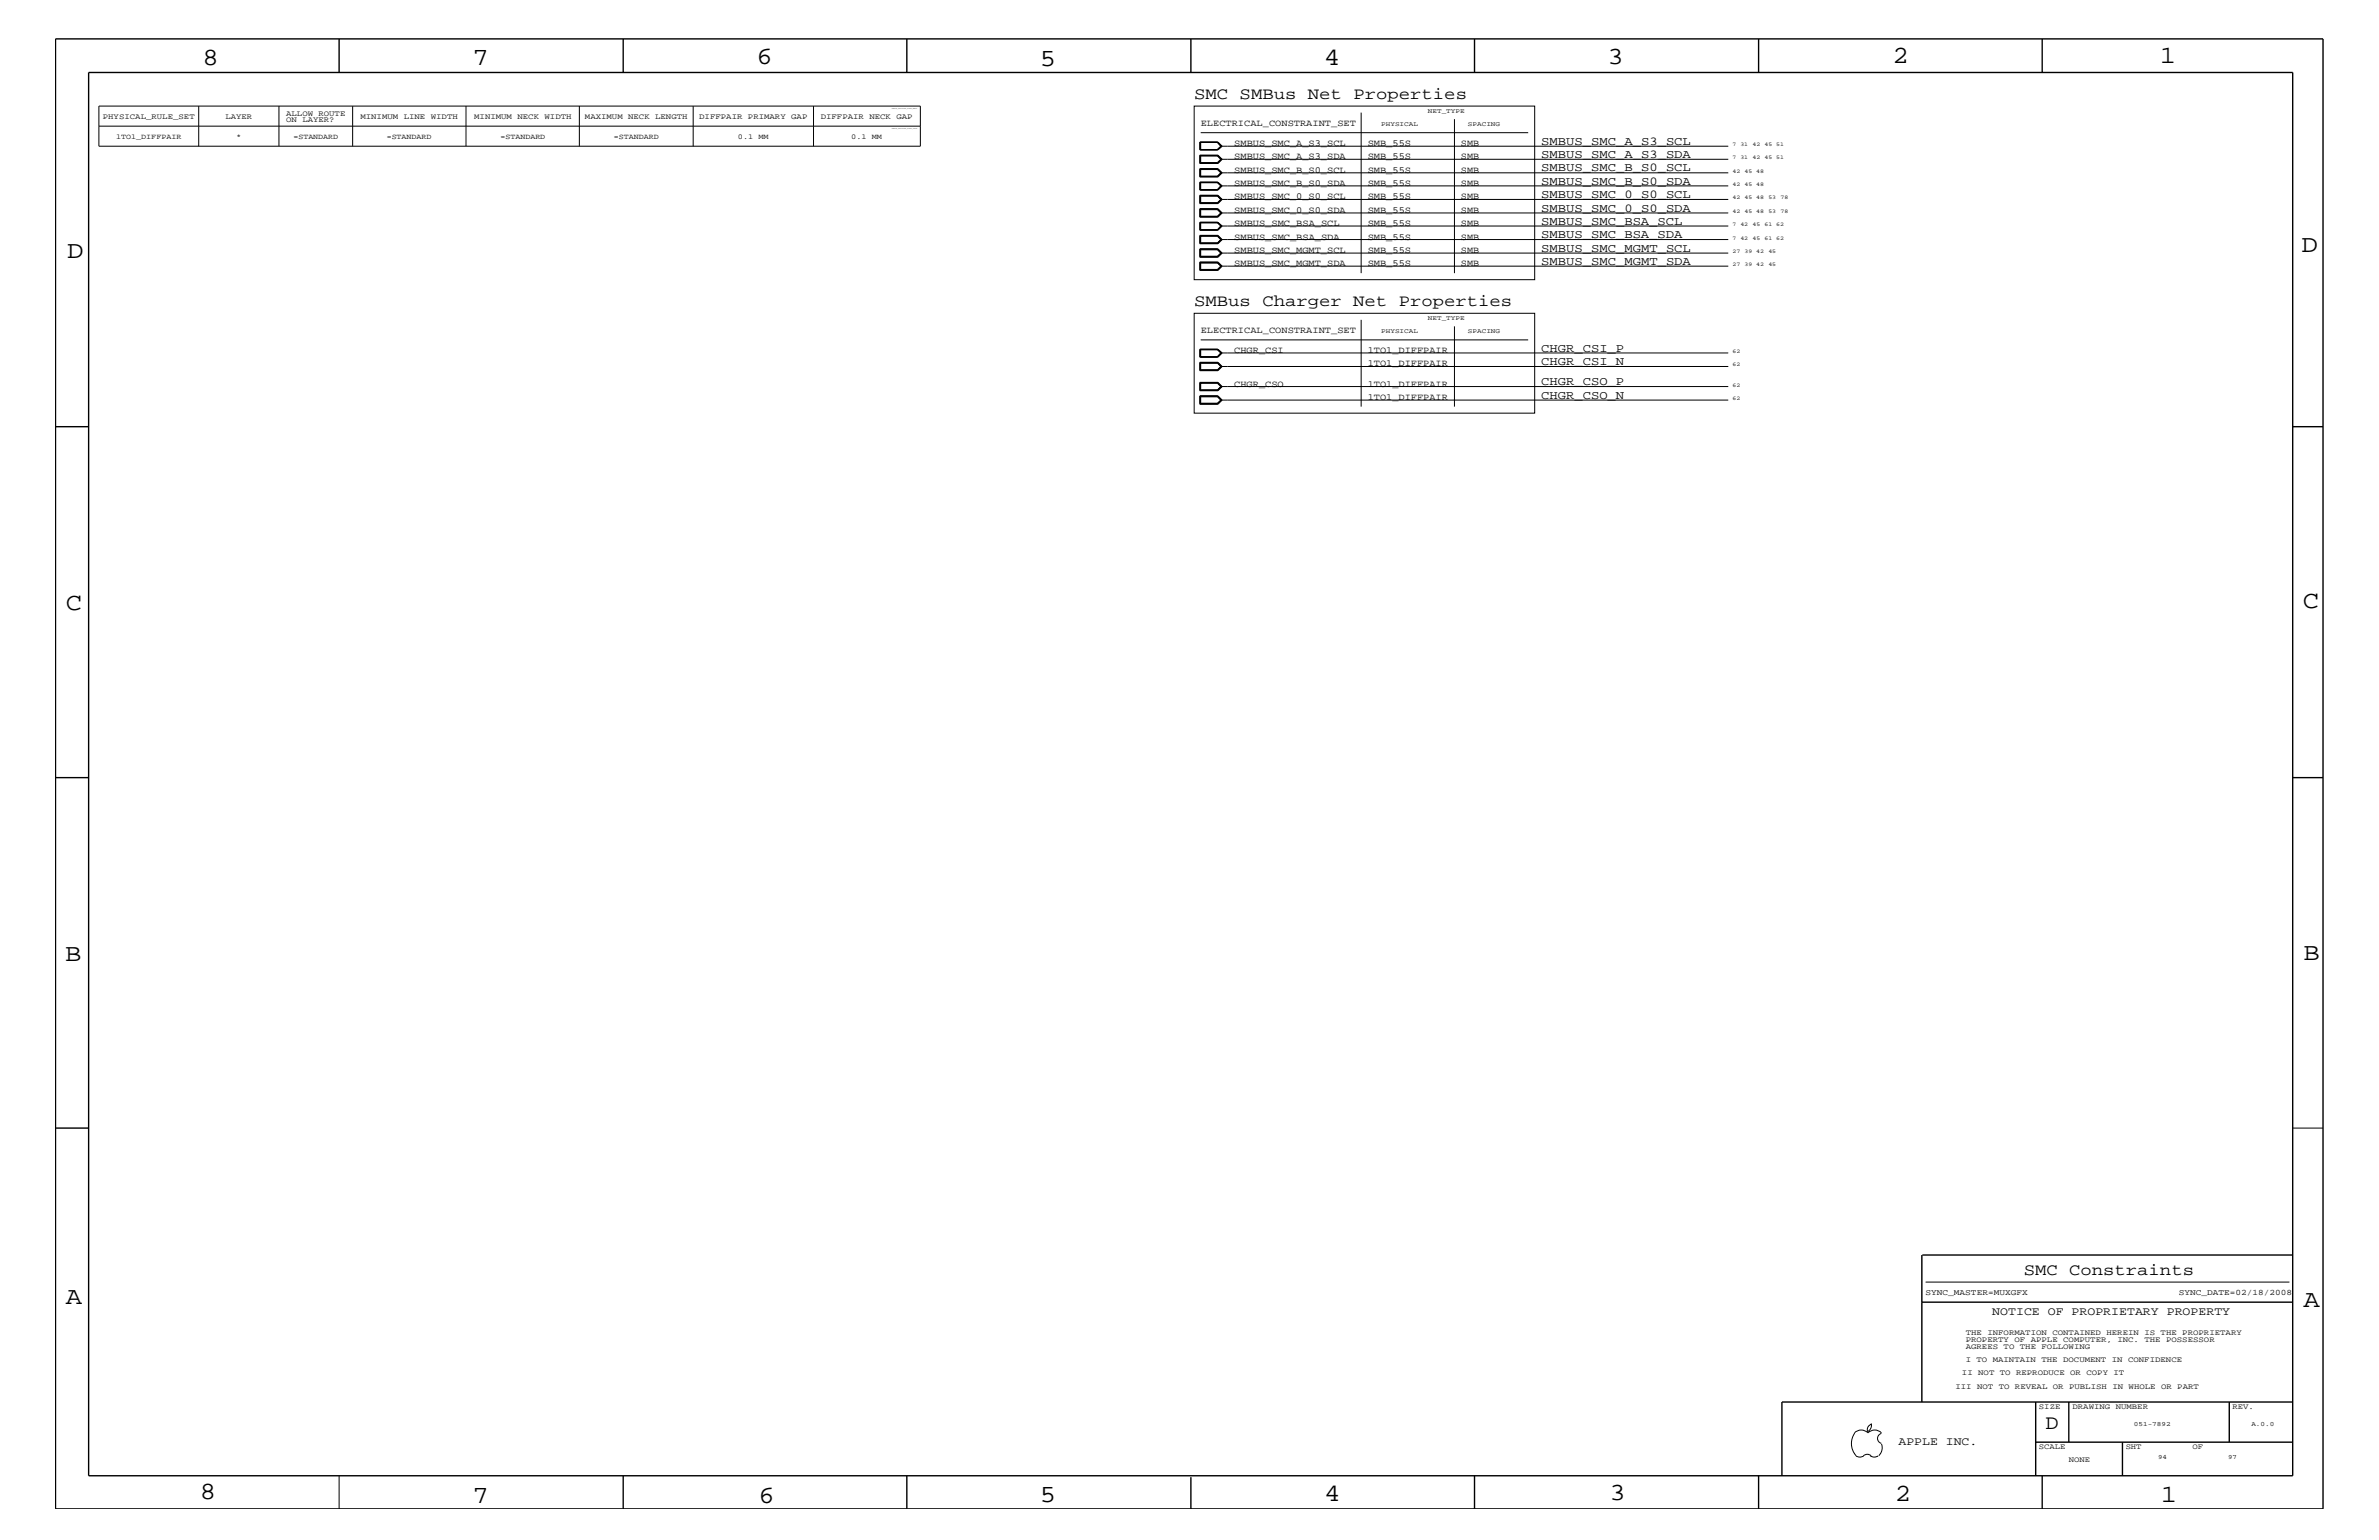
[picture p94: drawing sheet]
<svg xmlns="http://www.w3.org/2000/svg" width="432mm" height="279mm" viewBox="0 0 432 279" stroke-linecap="round" stroke-linejoin="round" font-family="sans-serif">
<defs><g id="words">
<g font-size="4.5">
<text x="36.7" y="11.7">8</text>
<text x="85.8" y="11.7">7</text>
<text x="137.3" y="11.5">6</text>
<text x="240.3" y="11.7">4</text>
<text x="291.8" y="11.5">3</text>
<text x="343.5" y="11.5">2</text>
<text x="392" y="11.5">1</text>
<text x="188.7" y="12.1">5</text>
<text x="12.2" y="46.8">D</text>
<text x="417.7" y="45.7">D</text>
<text x="11.9" y="110.6">C</text>
<text x="418" y="110.3">C</text>
<text x="11.9" y="174.3">B</text>
<text x="418.1" y="174.2">B</text>
<text x="11.9" y="236.7">A</text>
<text x="418.1" y="237.1">A</text>
<text x="36.2" y="271.9">8</text>
<text x="85.8" y="272.7">7</text>
<text x="137.7" y="272.7">6</text>
<text x="188.7" y="272.5">5</text>
<text x="240.4" y="272.3">4</text>
<text x="292.1" y="272.2">3</text>
<text x="343.9" y="272.3">2</text>
<text x="392.2" y="272.6">1</text>
</g>
<text font-size="3.7" x="371.3" y="259.3">D</text>
<g font-size="3">
<text x="216.7" y="18">SMC SMBus Net Properties</text>
<text x="216.7" y="55.6">SMBus Charger Net Properties</text>
<text x="367.3" y="231.3">SMC Constraints</text>
</g>
<g font-size="2.2">
<text x="279.7" y="26.3">SMBUS_SMC_A_S3_SCL</text>
<text x="279.7" y="28.6">SMBUS_SMC_A_S3_SDA</text>
<text x="279.7" y="35.9">SMBUS_SMC_0_S0_SCL</text>
<text x="279.7" y="33.6">SMBUS_SMC_B_S0_SDA</text>
<text x="279.7" y="31.1">SMBUS_SMC_B_S0_SCL</text>
<text x="279.7" y="40.8">SMBUS_SMC_BSA_SCL</text>
<text x="279.7" y="38.4">SMBUS_SMC_0_S0_SDA</text>
<text x="279.7" y="43.2">SMBUS_SMC_BSA_SDA</text>
<text x="279.7" y="45.7">SMBUS_SMC_MGMT_SCL</text>
<text x="279.7" y="48">SMBUS_SMC_MGMT_SDA</text>
<text x="279.7" y="63.9">CHGR_CSI_P</text>
<text x="279.7" y="69.9">CHGR_CSO_P</text>
<text x="279.7" y="66.2">CHGR_CSI_N</text>
<text x="279.7" y="72.3">CHGR_CSO_N</text>
</g>
<g font-size="2.1">
<text x="361.6" y="238.6">NOTICE OF PROPRIETARY PROPERTY</text>
<text x="344.6" y="262.2">APPLE INC.</text>
</g>
<g font-size="1.7">
<text x="217.9" y="22.9">ELECTRICAL_CONSTRAINT_SET</text>
<text x="224" y="26.5">SMBUS_SMC_A_S3_SCL</text>
<text x="224" y="28.9">SMBUS_SMC_A_S3_SDA</text>
<text x="248.2" y="26.5">SMB_55S</text>
<text x="248.2" y="28.9">SMB_55S</text>
<text x="265.2" y="26.5">SMB</text>
<text x="265.2" y="28.9">SMB</text>
<text x="224" y="33.7">SMBUS_SMC_B_S0_SDA</text>
<text x="224" y="31.4">SMBUS_SMC_B_S0_SCL</text>
<text x="248.2" y="33.7">SMB_55S</text>
<text x="248.2" y="31.4">SMB_55S</text>
<text x="265.2" y="33.7">SMB</text>
<text x="265.2" y="31.4">SMB</text>
<text x="224" y="41">SMBUS_SMC_BSA_SCL</text>
<text x="224" y="38.6">SMBUS_SMC_0_S0_SDA</text>
<text x="224" y="36.2">SMBUS_SMC_0_S0_SCL</text>
<text x="248.2" y="41">SMB_55S</text>
<text x="248.2" y="38.6">SMB_55S</text>
<text x="248.2" y="36.2">SMB_55S</text>
<text x="265.2" y="41">SMB</text>
<text x="265.2" y="38.6">SMB</text>
<text x="265.2" y="36.2">SMB</text>
<text x="224" y="43.5">SMBUS_SMC_BSA_SDA</text>
<text x="224" y="45.9">SMBUS_SMC_MGMT_SCL</text>
<text x="248.2" y="43.5">SMB_55S</text>
<text x="248.2" y="45.9">SMB_55S</text>
<text x="265.2" y="43.5">SMB</text>
<text x="265.2" y="45.9">SMB</text>
<text x="224" y="48.3">SMBUS_SMC_MGMT_SDA</text>
<text x="248.2" y="48.3">SMB_55S</text>
<text x="265.2" y="48.3">SMB</text>
<text x="217.9" y="60.4">ELECTRICAL_CONSTRAINT_SET</text>
<text x="224" y="64">CHGR_CSI</text>
<text x="248.2" y="64">1TO1_DIFFPAIR</text>
<text x="224" y="70.1">CHGR_CSO</text>
<text x="248.2" y="70.1">1TO1_DIFFPAIR</text>
<text x="248.2" y="66.5">1TO1_DIFFPAIR</text>
<text x="248.2" y="72.6">1TO1_DIFFPAIR</text>
</g>
<g font-size="1.5">
<text x="349.5" y="235">SYNC_MASTER=MUXGFX</text>
<text x="395.5" y="235">SYNC_DATE=02/18/2008</text>
</g>
<g font-size="1.4">
<text x="18.7" y="21.6">PHYSICAL_RULE_SET</text>
<text x="40.9" y="21.6">LAYER</text>
<text x="51.9" y="21">ALLOW ROUTE</text>
<text x="51.9" y="22.2">ON LAYER?</text>
<text x="65.4" y="21.6">MINIMUM LINE WIDTH</text>
<text x="86.1" y="21.6">MINIMUM NECK WIDTH</text>
<text x="106.2" y="21.6">MAXIMUM NECK LENGTH</text>
<text x="126.9" y="21.6">DIFFPAIR PRIMARY GAP</text>
<text x="149" y="21.6">DIFFPAIR NECK GAP</text>
<text x="21.1" y="25.3">1TO1_DIFFPAIR</text>
<text x="42.9" y="25.3">*</text>
<text x="53.3" y="25.3">=STANDARD</text>
<text x="70.2" y="25.3">=STANDARD</text>
<text x="90.8" y="25.3">=STANDARD</text>
<text x="111.4" y="25.3">=STANDARD</text>
<text x="133.9" y="25.3">0.1 MM</text>
<text x="154.5" y="25.3">0.1 MM</text>
<text x="356.8" y="242.3">THE INFORMATION CONTAINED HEREIN IS THE PROPRIETARY</text>
<text x="356.8" y="243.5">PROPERTY OF APPLE COMPUTER, INC. THE POSSESSOR</text>
<text x="356.8" y="244.7">AGREES TO THE FOLLOWING</text>
<text x="354.9" y="252">III NOT TO REVEAL OR PUBLISH IN WHOLE OR PART</text>
<text x="356.1" y="249.5">II NOT TO REPRODUCE OR COPY IT</text>
<text x="356.8" y="247.1">I TO MAINTAIN THE DOCUMENT IN CONFIDENCE</text>
<text x="370.1" y="255.6">SIZE</text>
<text x="376.2" y="255.6">DRAWING NUMBER</text>
<text x="405.2" y="255.6">REV.</text>
<text x="370.1" y="262.9">SCALE</text>
<text x="385.8" y="262.9">SHT</text>
<text x="397.9" y="262.9">OF</text>
<text x="375.5" y="265.3">NONE</text>
</g>
<g font-size="1.2">
<text x="250.7" y="22.9">PHYSICAL</text>
<text x="259.2" y="20.4">NET_TYPE</text>
<text x="266.4" y="22.9">SPACING</text>
<text x="259.2" y="58">NET_TYPE</text>
<text x="250.7" y="60.4">PHYSICAL</text>
<text x="266.4" y="60.4">SPACING</text>
<text x="387.3" y="258.7">051-7892</text>
<text x="408.6" y="258.7">A.0.0</text>
<text x="391.7" y="264.7">94</text>
<text x="404.4" y="264.7">97</text>
</g>
<g font-size="1">
<text x="314.5" y="26.5">7</text>
<text x="314.5" y="28.9">7</text>
<text x="315.9" y="26.5">31</text>
<text x="315.9" y="28.9">31</text>
<text x="318.1" y="26.5">42</text>
<text x="318.1" y="28.9">42</text>
<text x="320.3" y="26.5">45 51</text>
<text x="320.3" y="28.9">45 51</text>
<text x="314.5" y="33.7">42</text>
<text x="314.5" y="31.4">42</text>
<text x="316.7" y="33.7">45 48</text>
<text x="316.7" y="31.4">45 48</text>
<text x="314.5" y="41">7</text>
<text x="314.5" y="38.6">42</text>
<text x="314.5" y="36.2">42</text>
<text x="315.9" y="41">42</text>
<text x="316.7" y="38.6">45 48</text>
<text x="316.7" y="36.2">45 48</text>
<text x="318.1" y="41">45</text>
<text x="320.3" y="41">61 62</text>
<text x="321" y="38.6">53</text>
<text x="321" y="36.2">53</text>
<text x="323.2" y="38.6">78</text>
<text x="323.2" y="36.2">78</text>
<text x="314.5" y="43.5">7</text>
<text x="314.5" y="45.9">27</text>
<text x="315.9" y="43.5">42</text>
<text x="316.7" y="45.9">39 42</text>
<text x="318.1" y="43.5">45</text>
<text x="320.3" y="43.5">61 62</text>
<text x="321" y="45.9">45</text>
<text x="314.5" y="48.3">27</text>
<text x="316.7" y="48.3">39 42</text>
<text x="321" y="48.3">45</text>
<text x="314.5" y="64">62</text>
<text x="314.5" y="70.1">62</text>
<text x="314.5" y="66.5">62</text>
<text x="314.5" y="72.6">62</text>
</g>
<g font-size=".3">
<text x="161.9" y="23.5">TABLE_PHYSICAL_RULE_ITEM</text>
<text x="161.9" y="19.8">TABLE_PHYSICAL_RULE_HEAD</text>
</g>
</g></defs>
<g fill="none" stroke="#000" stroke-width=".18">
<path d="M17.9 19.2h149.1v7.3h-149.1zM36.1 19.2v7.3M50.6 19.2v7.3M64 19.2v7.3M84.6 19.2v7.3M105.2 19.2v7.3M125.8 19.2v7.3M147.7 19.2v7.3M216.7 19.2h61.9v31.5h-61.9zM17.9 22.9h149.1M217.8 28.1h3.3l.7 .8-.7 .8h-3.3zM217.8 25.8h3.3l.7 .7-.7 .7h-3.3z"/>
<path d="M217.8 30.6h3.3l.7 .8-.7 .7h-3.3zM217.8 33h3.3l.7 .7-.7 .8h-3.3zM217.8 35.4h3.3l.7 .8-.7 .7h-3.3zM217.8 37.9h3.3l.7 .7-.7 .8h-3.3zM217.8 25.8v1.4M217.8 33v1.5M217.8 37.9v1.4h3.2M217.8 27.1h3.2M217.8 25.9h3.2M217.8 34.4h3.2M217.8 33.1h3.2M217.8 38h3.2l.7 .6-.7 .7"/>
<path d="M217.9 28.3h3.1l.6 .6-.6 .6h-3.1zM217.9 25.9v1.2M217.9 30.8h3.1l.6 .6-.6 .5h-3.1zM217.9 33.1v1.3M217.9 35.6h3.1l.6 .6-.6 .6h-3.1zM217.9 38h3.1l.6 .6-.6 .6h-3.1zM217.9 24.1h59.5M221 28.2l.7 .7-.7 .7h-3.2M221 28.2l.7 .7-.7 .8M221 28.2h-3.2v1.5M221 30.7h-3.2v1.3h3.2M221 35.5h-3.2v1.4h3.2"/>
<path d="M221 25.9l.7 .6-.7 .6M221 25.8l.7 .7-.7 .7M221 25.9l.6 .6M221 30.7l.7 .7-.7 .6M221 33.1l.7 .6-.7 .7M221 33l.7 .7-.7 .8M221 33.1l.6 .6M221 35.5l.7 .7-.7 .7M221 37.9l.7 .7-.7 .7M221.6 28.9h92.1M221.6 26.5l-.6 .6M221.6 26.5h92.1"/>
<path d="M221.6 31.4h92.1M221.6 33.7l-.6 .7M221.6 33.7h92.1M221.6 36.2h92.1M221.6 38.6h92.1M247.1 20.4v29.2M264 21.6v28M216.7 56.8h61.9v18.2h-61.9zM217.8 40.3h3.3l.7 .7-.7 .8h-3.3zM217.8 42.7h3.3l.7 .8-.7 .7h-3.3zM217.8 45.2h3.3l.7 .7-.7 .8h-3.3zM217.8 47.5h3.3l.7 .8-.7 .8h-3.3z"/>
<path d="M217.8 40.3v1.5M217.8 45.2v1.4h3.2l.7-.7-.7-.7M217.8 49.1v-1.5h3.2l.7 .7-.7 .8M217.8 41.7h3.2M217.8 40.4h3.2M217.8 46.5h3.2M217.8 45.2h3.2l.7 .7-.7 .6M217.8 47.7h3.2M217.9 40.4v1.3M217.9 42.9h3.1l.6 .6-.6 .6h-3.1zM217.9 47.7v1.2h3.1l.6-.6M221 42.8h-3.2v1.3h3.2"/>
<path d="M221 40.4l.7 .6-.7 .7M221 40.3l.7 .7-.7 .8M221 40.4l.6 .6M221 42.8l.7 .7-.7 .6M221 47.7l.7 .6-.7 .7h-3.2M221 47.7l.6 .6M221.6 45.9l-.6-.6h-3.1v1.2M221.6 41l-.6 .7M221.6 41h92.1M221.6 43.5h92.1M221.6 45.9l-.6 .6M221.6 45.9h92.1"/>
<path d="M221.6 48.3h92.1M247.1 58v15.8M264 59.2v14.6M217.8 63.4h3.3l.7 .6-.7 .8h-3.3zM217.8 65.7h3.3l.7 .8-.7 .8h-3.3zM217.8 69.4h3.3l.7 .7-.7 .8h-3.3zM217.8 71.8h3.3l.7 .8-.7 .7h-3.3zM217.8 63.4v1.4M217.8 71.8v1.5h3.2l.7-.7-.7-.8M217.8 64.7h3.2M217.8 63.4h3.2M217.8 73.2h3.2"/>
<path d="M217.8 71.9h3.2l.7 .7-.7 .6M217.9 63.4v1.3M217.9 65.9h3.1l.6 .6-.6 .6h-3.1zM217.9 69.5h3.1l.6 .6-.6 .6h-3.1zM217.9 61.7h59.5M221 65.8h-3.2v1.4h3.2M221 69.5h-3.2v1.3h3.2M221 65.8l.7 .7-.7 .7M221 63.4l.7 .6-.7 .7M221 63.4l.7 .6-.7 .8M221 63.4l.6 .6M221 69.5l.7 .6-.7 .7"/>
<path d="M221.6 72.6l-.6-.6h-3.1v1.2M221.6 66.5h92.1M221.6 64l-.6 .7M221.6 64h92.1M221.6 70.1h92.1M221.6 72.6l-.6 .6M221.6 72.6h92.1M416.1 204.7h5.5M349.5 232.6h66M336.6 260a1.69 1.69 0 0 1 2.4 0 1.72 1.72 0 0 1 2.5 0M339.6 258.3l.1 .1a1.27 1.27 0 0 1-.7 1.3M339.6 258.4a.99 .99 0 0 0-.6 1.4"/>
<path d="M61.6 267.7v6.1M336.6 260a3.3 3.3 0 0 0 .3 4.1M336.9 264.1l.7 .3 .7-.3M338.2 264.1l.7-.3 .7 .3M339.5 264.1l.7 .3 .7-.3M341.5 260.1a.93 .93 0 0 0-.7 .9 .93 .93 0 0 0 .7 .9M341.5 262l.1 .7a1.99 1.99 0 0 1-.6 1.4"/>
</g>
<g fill="none" stroke="#000" stroke-width=".25">
<path d="M10.1 7.1h411.5v266.7h-411.5zM16.1 13.2h400v254.5h-400zM61.6 7.1v6.1M113.1 7.1v6.1M164.6 7.1v6.1M216.2 7.1v6.1M267.6 7.1v6.1M319.2 7.1v6.1M370.7 7.1v6.1M10.1 77.4h6M416.1 77.4h5.5M10.1 141.1h6"/>
<path d="M416.1 141.1h5.5M10.1 204.7h6M348.8 236.2h67.3M348.8 227.7v26.7M348.9 227.7h67.2M369.5 254.4v13.3M375.5 254.4v7.2M404.6 254.4v7.2M416.1 254.4h-92.7v13.3M113.1 267.7v6.1M164.6 267.7v6.1M216.2 268v5.8"/>
<path d="M267.6 267.7v6.1M319.2 267.7v6.1M369.5 261.6h46.6M370.7 267.7v6.1M385.2 261.6v6.1"/>
</g>
<use href="#words"/>
</svg>
